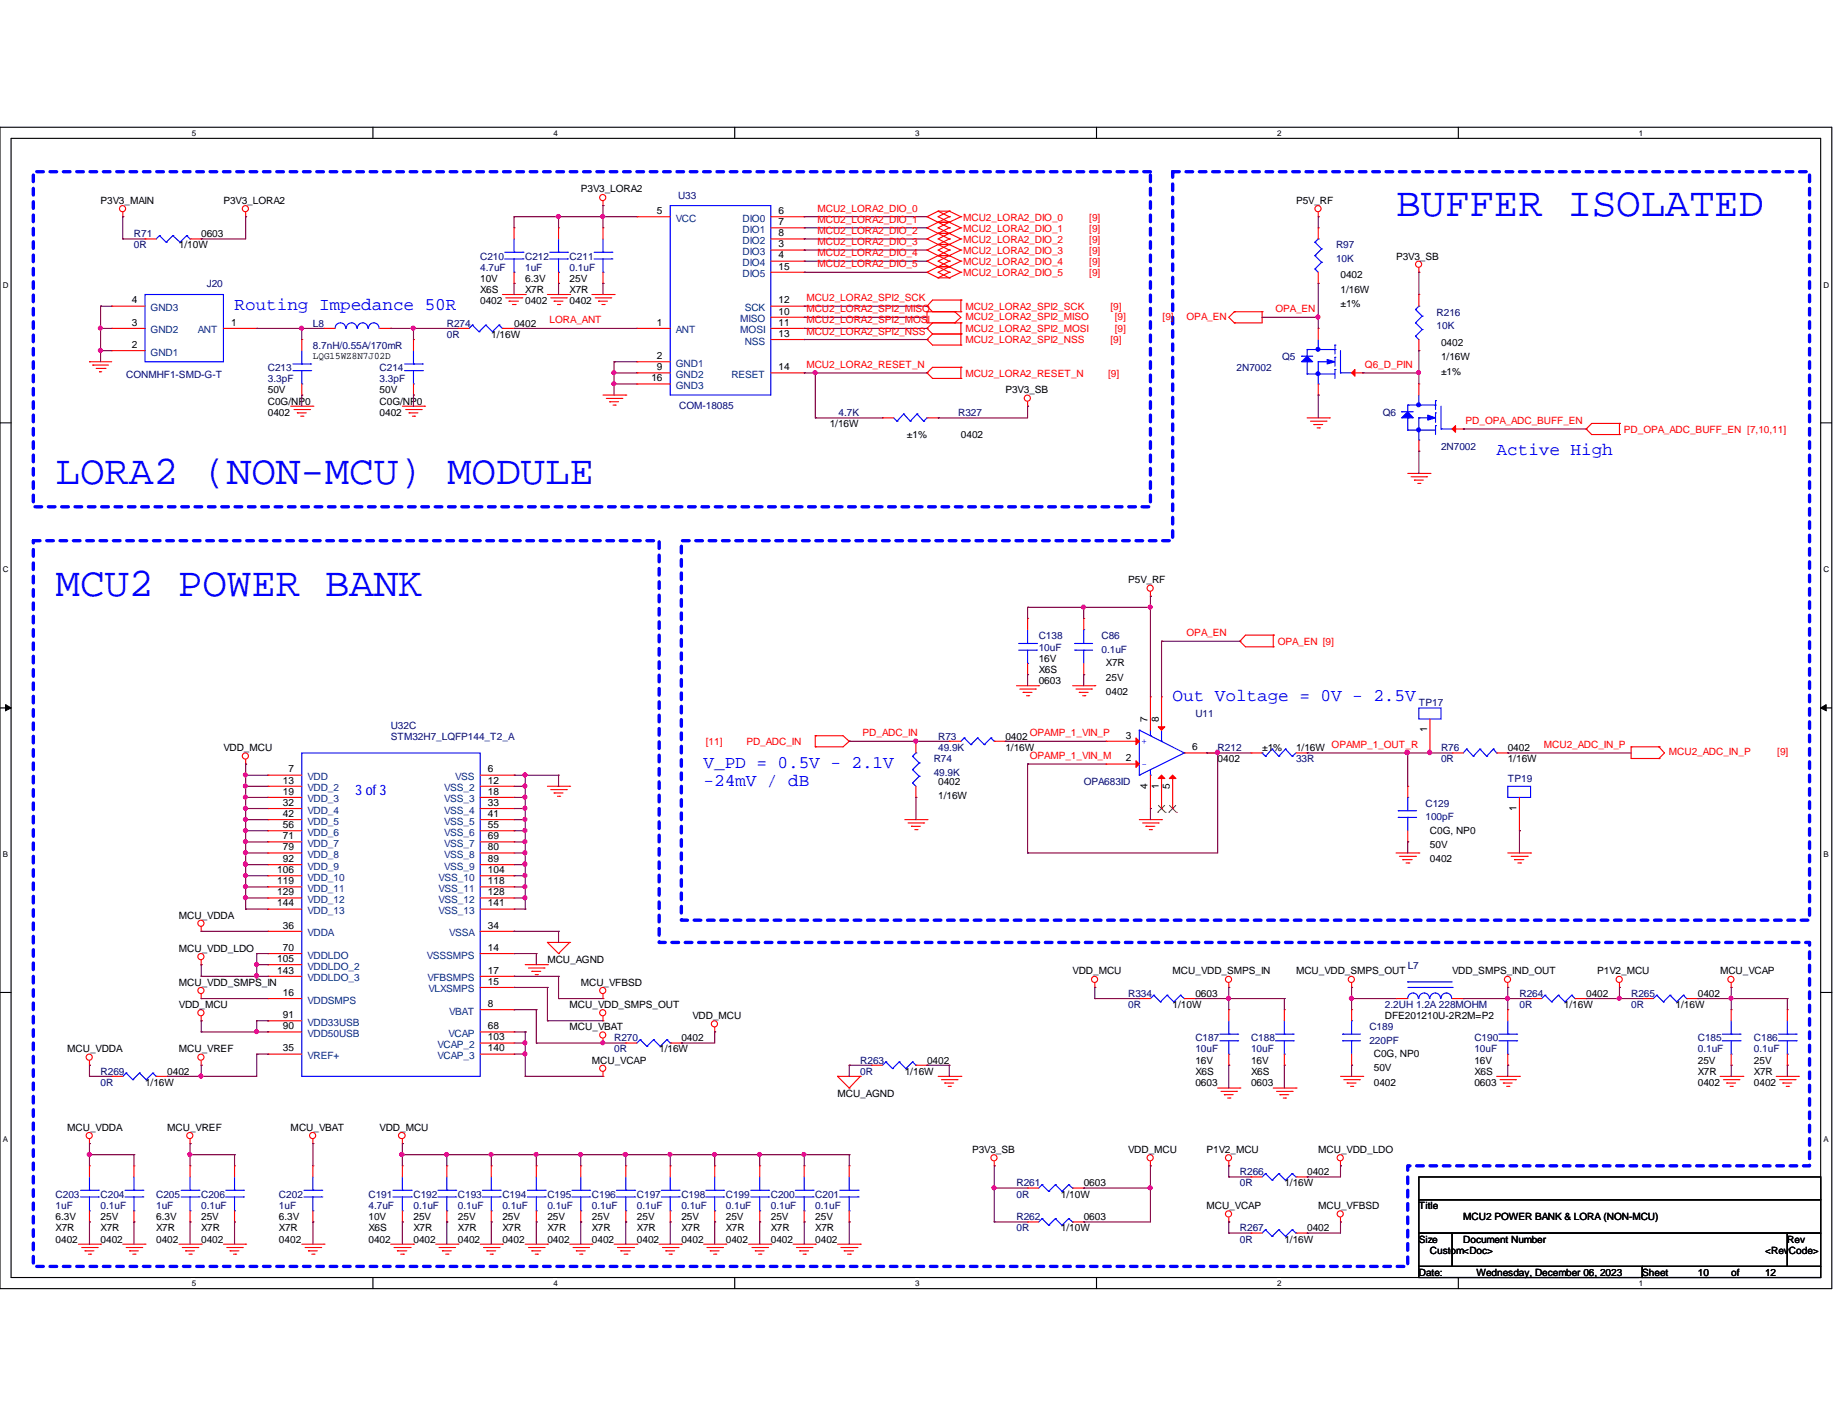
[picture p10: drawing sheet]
<svg xmlns="http://www.w3.org/2000/svg" width="279mm" height="216mm" viewBox="0 0 279 216" stroke-linecap="round" stroke-linejoin="round" font-family="sans-serif">
<defs><g id="words">
<g font-size="6.3" fill="#00f">
<text x="212.7" y="32.9">BUFFER ISOLATED</text>
<text x="8.5" y="73.7">LORA2 (NON-MCU) MODULE</text>
<text x="8.5" y="90.8">MCU2 POWER BANK</text>
</g>
<g font-size="2.7" fill="#00f">
<text x="35.7" y="47.2">Routing Impedance 50R</text>
<text x="228" y="69.3">Active High</text>
<text x="178.6" y="106.8">Out Voltage = 0V - 2.5V</text>
<text x="107.2" y="117">V_PD = 0.5V - 2.1V</text>
<text x="107.2" y="119.7">-24mV / dB</text>
</g>
<text font-size="2.2" fill="#00f" x="54.1" y="121.1">3 of 3</text>
<g font-size="1.5">
<text x="88.5" y="29.3">P3V3_LORA2</text>
<text x="15.3" y="31.1">P3V3_MAIN</text>
<text x="34" y="31.1">P3V3_LORA2</text>
<text x="100.1" y="32.6">5</text>
<text x="118.6" y="32.6">6</text>
<text x="118.6" y="34.3">7</text>
<text x="118.6" y="36">8</text>
<text x="197.4" y="31.1">P5V_RF</text>
<text x="27.3" y="37.8">1/10W</text>
<text x="30.6" y="36.2">0603</text>
<text x="118.6" y="37.7">3</text>
<text x="118.6" y="39.4">4</text>
<text x="118.6" y="41.1">15</text>
<text x="212.7" y="39.5">P3V3_SB</text>
<text x="20.1" y="46.2">4</text>
<text x="73.2" y="42.9">10V</text>
<text x="73.2" y="44.6">X6S</text>
<text x="73.2" y="46.3">0402</text>
<text x="80" y="44.6">X7R</text>
<text x="80" y="42.9">6.3V</text>
<text x="80" y="46.3">0402</text>
<text x="86.8" y="44.6">X7R</text>
<text x="86.8" y="42.9">25V</text>
<text x="86.8" y="46.3">0402</text>
<text x="118.6" y="47.9">10</text>
<text x="118.6" y="46.2">12</text>
<text x="204.2" y="42.4">0402</text>
<text x="204.2" y="44.6">1/16W</text>
<text x="204.2" y="46.8">±1%</text>
<text x="20.1" y="53">2</text>
<text x="20.1" y="49.6">3</text>
<text x="35.2" y="49.6">1</text>
<text x="74.8" y="51.5">1/16W</text>
<text x="78.3" y="49.8">0402</text>
<text x="100.1" y="49.6">1</text>
<text x="118.6" y="49.6">11</text>
<text x="118.6" y="51.3">13</text>
<text x="219.5" y="52.7">0402</text>
<text x="40.8" y="59.9">50V</text>
<text x="47.7" y="54.7">LQG15WZ8N7J02D</text>
<text x="57.8" y="59.9">50V</text>
<text x="99.2" y="58.1">16</text>
<text x="100.1" y="54.7">2</text>
<text x="100.1" y="56.4">9</text>
<text x="118.6" y="56.4">14</text>
<text x="153.2" y="59.9">P3V3_SB</text>
<text x="219.5" y="54.9">1/16W</text>
<text x="219.5" y="57.1">±1%</text>
<text x="40.8" y="61.6">C0G/NP0</text>
<text x="40.8" y="63.3">0402</text>
<text x="57.8" y="61.6">C0G/NP0</text>
<text x="57.8" y="63.3">0402</text>
<text x="126.4" y="65.1">1/16W</text>
<text x="138.2" y="66.8">±1%</text>
<text x="146.4" y="66.8">0402</text>
<text x="171.9" y="88.9">P5V_RF</text>
<text x="158.2" y="100.8">16V</text>
<text x="168.5" y="101.5">X7R</text>
<text x="158.2" y="102.5">X6S</text>
<text x="158.2" y="104.2">0603</text>
<text x="168.5" y="103.7">25V</text>
<text x="168.5" y="105.9">0402</text>
<text x="153.2" y="112.7">0402</text>
<text x="171.5" y="112.5">3</text>
<text x="174.8" y="110.1" transform="rotate(-90 174.8 110.1)">7</text>
<text x="176.5" y="110.1" transform="rotate(-90 176.5 110.1)">8</text>
<text x="217.4" y="111.6" transform="rotate(-90 217.4 111.6)">1</text>
<text x="34" y="114.4">VDD_MCU</text>
<text x="43.1" y="119.4">13</text>
<text x="43.9" y="117.7">7</text>
<text x="74.3" y="117.7">6</text>
<text x="74.3" y="119.4">12</text>
<text x="142.9" y="119.5">0402</text>
<text x="153.2" y="114.4">1/16W</text>
<text x="171.5" y="116">2</text>
<text x="181.6" y="114.3">6</text>
<text x="185.5" y="116.2">0402</text>
<text x="192.3" y="114.4">±1%</text>
<text x="197.4" y="114.4">1/16W</text>
<text x="229.7" y="114.4">0402</text>
<text x="229.7" y="116.2">1/16W</text>
<text x="43.1" y="121.1">19</text>
<text x="43.1" y="122.8">32</text>
<text x="43.1" y="124.5">42</text>
<text x="74.3" y="121.1">18</text>
<text x="74.3" y="122.8">33</text>
<text x="74.3" y="124.5">41</text>
<text x="142.9" y="121.8">1/16W</text>
<text x="174.8" y="120.1" transform="rotate(-90 174.8 120.1)">4</text>
<text x="176.5" y="120.1" transform="rotate(-90 176.5 120.1)">1</text>
<text x="178.2" y="120.1" transform="rotate(-90 178.2 120.1)">5</text>
<text x="231.1" y="123.5" transform="rotate(-90 231.1 123.5)">1</text>
<text x="43.1" y="126.2">56</text>
<text x="43.1" y="127.8">71</text>
<text x="43.1" y="129.5">79</text>
<text x="43.1" y="131.3">92</text>
<text x="74.3" y="126.2">55</text>
<text x="74.3" y="127.8">69</text>
<text x="74.3" y="129.5">80</text>
<text x="74.3" y="131.3">89</text>
<text x="217.8" y="127">C0G, NP0</text>
<text x="217.8" y="129.2">50V</text>
<text x="217.8" y="131.4">0402</text>
<text x="42.2" y="133">106</text>
<text x="42.2" y="134.7">119</text>
<text x="42.2" y="136.4">129</text>
<text x="74.3" y="133">104</text>
<text x="74.3" y="134.7">118</text>
<text x="74.3" y="136.4">128</text>
<text x="27.3" y="140">MCU_VDDA</text>
<text x="42.2" y="138.1">144</text>
<text x="43.1" y="141.5">36</text>
<text x="74.3" y="138.1">141</text>
<text x="74.3" y="141.5">34</text>
<text x="27.3" y="145">MCU_VDD_LDO</text>
<text x="42.2" y="146.6">105</text>
<text x="42.2" y="148.3">143</text>
<text x="43.1" y="144.9">70</text>
<text x="74.3" y="144.9">14</text>
<text x="74.3" y="148.3">17</text>
<text x="83.4" y="146.7">MCU_AGND</text>
<text x="163.4" y="148.4">VDD_MCU</text>
<text x="178.6" y="148.4">MCU_VDD_SMPS_IN</text>
<text x="197.4" y="148.4">MCU_VDD_SMPS_OUT</text>
<text x="221.2" y="148.4">VDD_SMPS_IND_OUT</text>
<text x="243.3" y="148.4">P1V2_MCU</text>
<text x="262" y="148.4">MCU_VCAP</text>
<text x="27.3" y="150.2">MCU_VDD_SMPS_IN</text>
<text x="27.3" y="153.6">VDD_MCU</text>
<text x="43.1" y="151.7">16</text>
<text x="43.1" y="155.1">91</text>
<text x="74.3" y="150">15</text>
<text x="74.3" y="153.4">8</text>
<text x="86.8" y="153.6">MCU_VDD_SMPS_OUT</text>
<text x="88.5" y="150.2">MCU_VFBSD</text>
<text x="105.5" y="155.3">VDD_MCU</text>
<text x="178.6" y="153.6">1/10W</text>
<text x="182.1" y="151.9">0603</text>
<text x="211" y="155.3">DFE201210U-2R2M=P2</text>
<text x="238.3" y="153.6">1/16W</text>
<text x="241.6" y="151.9">0402</text>
<text x="255.3" y="153.6">1/16W</text>
<text x="258.7" y="151.9">0402</text>
<text x="10.2" y="160.4">MCU_VDDA</text>
<text x="27.3" y="160.4">MCU_VREF</text>
<text x="43.1" y="156.8">90</text>
<text x="43.1" y="160.2">35</text>
<text x="74.3" y="156.8">68</text>
<text x="74.3" y="158.5">103</text>
<text x="74.3" y="160.2">140</text>
<text x="86.8" y="157">MCU_VBAT</text>
<text x="100.4" y="160.4">1/16W</text>
<text x="103.8" y="158.7">0402</text>
<text x="209.3" y="161">C0G, NP0</text>
<text x="22.1" y="165.4">1/16W</text>
<text x="25.5" y="163.7">0402</text>
<text x="90.2" y="162.1">MCU_VCAP</text>
<text x="127.6" y="167.2">MCU_AGND</text>
<text x="137.8" y="163.7">1/16W</text>
<text x="141.2" y="162.1">0402</text>
<text x="182.1" y="162.1">16V</text>
<text x="182.1" y="163.7">X6S</text>
<text x="182.1" y="165.4">0603</text>
<text x="190.6" y="162.1">16V</text>
<text x="190.6" y="163.7">X6S</text>
<text x="190.6" y="165.4">0603</text>
<text x="209.3" y="163.2">50V</text>
<text x="209.3" y="165.4">0402</text>
<text x="224.6" y="162.1">16V</text>
<text x="224.6" y="163.7">X6S</text>
<text x="224.6" y="165.4">0603</text>
<text x="258.7" y="163.7">X7R</text>
<text x="258.7" y="162.1">25V</text>
<text x="258.7" y="165.4">0402</text>
<text x="267.2" y="163.7">X7R</text>
<text x="267.2" y="162.1">25V</text>
<text x="267.2" y="165.4">0402</text>
<text x="10.2" y="172.3">MCU_VDDA</text>
<text x="25.5" y="172.3">MCU_VREF</text>
<text x="44.3" y="172.3">MCU_VBAT</text>
<text x="57.8" y="172.3">VDD_MCU</text>
<text x="148.1" y="175.7">P3V3_SB</text>
<text x="171.9" y="175.7">VDD_MCU</text>
<text x="183.8" y="175.7">P1V2_MCU</text>
<text x="199.1" y="179.1">0402</text>
<text x="200.8" y="175.7">MCU_VDD_LDO</text>
<text x="8.5" y="185.9">6.3V</text>
<text x="15.3" y="185.9">25V</text>
<text x="23.8" y="185.9">6.3V</text>
<text x="30.6" y="185.9">25V</text>
<text x="42.5" y="185.9">6.3V</text>
<text x="56.1" y="185.9">10V</text>
<text x="63" y="185.9">25V</text>
<text x="69.8" y="185.9">25V</text>
<text x="76.5" y="185.9">25V</text>
<text x="83.4" y="185.9">25V</text>
<text x="90.2" y="185.9">25V</text>
<text x="97" y="185.9">25V</text>
<text x="103.8" y="185.9">25V</text>
<text x="110.6" y="185.9">25V</text>
<text x="117.4" y="185.9">25V</text>
<text x="124.2" y="185.9">25V</text>
<text x="161.6" y="182.5">1/10W</text>
<text x="165.1" y="185.9">0603</text>
<text x="165.1" y="180.8">0603</text>
<text x="183.8" y="184.2">MCU_VCAP</text>
<text x="195.7" y="180.8">1/16W</text>
<text x="200.8" y="184.2">MCU_VFBSD</text>
<text x="216.2" y="184.2">Title</text>
<text x="222.9" y="185.9">MCU2 POWER BANK &amp; LORA (NON-MCU)</text>
<text x="8.5" y="187.6">X7R</text>
<text x="8.5" y="189.3">0402</text>
<text x="15.3" y="187.6">X7R</text>
<text x="15.3" y="189.3">0402</text>
<text x="23.8" y="187.6">X7R</text>
<text x="23.8" y="189.3">0402</text>
<text x="30.6" y="187.6">X7R</text>
<text x="30.6" y="189.3">0402</text>
<text x="42.5" y="187.6">X7R</text>
<text x="42.5" y="189.3">0402</text>
<text x="56.1" y="187.6">X6S</text>
<text x="56.1" y="189.3">0402</text>
<text x="63" y="187.6">X7R</text>
<text x="63" y="189.3">0402</text>
<text x="69.8" y="187.6">X7R</text>
<text x="69.8" y="189.3">0402</text>
<text x="76.5" y="187.6">X7R</text>
<text x="76.5" y="189.3">0402</text>
<text x="83.4" y="187.6">X7R</text>
<text x="83.4" y="189.3">0402</text>
<text x="90.2" y="187.6">X7R</text>
<text x="90.2" y="189.3">0402</text>
<text x="97" y="187.6">X7R</text>
<text x="97" y="189.3">0402</text>
<text x="103.8" y="187.6">X7R</text>
<text x="103.8" y="189.3">0402</text>
<text x="110.6" y="187.6">X7R</text>
<text x="110.6" y="189.3">0402</text>
<text x="117.4" y="187.6">X7R</text>
<text x="117.4" y="189.3">0402</text>
<text x="124.2" y="187.6">X7R</text>
<text x="124.2" y="189.3">0402</text>
<text x="161.6" y="187.6">1/10W</text>
<text x="195.7" y="189.3">1/16W</text>
<text x="199.1" y="187.6">0402</text>
<text x="216.2" y="189.3">Size</text>
<text x="217.8" y="191">Custom&lt;Doc&gt;</text>
<text x="222.9" y="189.3">Document Number</text>
<text x="268.9" y="191">&lt;RevCode&gt;</text>
<text x="272.3" y="189.3">Rev</text>
<text x="216.2" y="194.4">Date:</text>
<text x="225" y="194.4">Wednesday, December 06, 2023</text>
<text x="250.2" y="194.4">Sheet</text>
<text x="258.7" y="194.4">10</text>
<text x="263.7" y="194.4">of</text>
<text x="268.9" y="194.4">12</text>
</g>
<g font-size="1.5" fill="#004080">
<text x="103" y="33.8">VCC</text>
<text x="113.1" y="33.8">DIO0</text>
<text x="113.1" y="35.5">DIO1</text>
<text x="113.1" y="37.2">DIO2</text>
<text x="113.1" y="38.9">DIO3</text>
<text x="113.1" y="40.6">DIO4</text>
<text x="22.9" y="47.4">GND3</text>
<text x="113.1" y="42.2">DIO5</text>
<text x="113.5" y="47.4">SCK</text>
<text x="22.9" y="50.8">GND2</text>
<text x="30.1" y="50.8">ANT</text>
<text x="103" y="50.8">ANT</text>
<text x="112.8" y="49.1">MISO</text>
<text x="112.8" y="50.8">MOSI</text>
<text x="113.5" y="52.5">NSS</text>
<text x="22.9" y="54.2">GND1</text>
<text x="103" y="55.9">GND1</text>
<text x="103" y="57.6">GND2</text>
<text x="103" y="59.3">GND3</text>
<text x="111.4" y="57.6">RESET</text>
<text x="46.8" y="118.9">VDD</text>
<text x="69.3" y="118.9">VSS</text>
<text x="46.8" y="120.6">VDD_2</text>
<text x="46.8" y="122.3">VDD_3</text>
<text x="46.8" y="124">VDD_4</text>
<text x="46.8" y="125.6">VDD_5</text>
<text x="67.6" y="120.6">VSS_2</text>
<text x="67.6" y="122.3">VSS_3</text>
<text x="67.6" y="124">VSS_4</text>
<text x="67.6" y="125.6">VSS_5</text>
<text x="46.8" y="127.3">VDD_6</text>
<text x="46.8" y="129">VDD_7</text>
<text x="46.8" y="130.7">VDD_8</text>
<text x="67.6" y="127.3">VSS_6</text>
<text x="67.6" y="129">VSS_7</text>
<text x="67.6" y="130.7">VSS_8</text>
<text x="46.8" y="132.5">VDD_9</text>
<text x="46.8" y="134.2">VDD_10</text>
<text x="46.8" y="135.9">VDD_11</text>
<text x="46.8" y="137.6">VDD_12</text>
<text x="66.8" y="134.2">VSS_10</text>
<text x="66.8" y="135.9">VSS_11</text>
<text x="66.8" y="137.6">VSS_12</text>
<text x="67.6" y="132.5">VSS_9</text>
<text x="46.8" y="139.3">VDD_13</text>
<text x="46.8" y="142.7">VDDA</text>
<text x="66.8" y="139.3">VSS_13</text>
<text x="68.4" y="142.7">VSSA</text>
<text x="46.8" y="146">VDDLDO</text>
<text x="46.8" y="147.7">VDDLDO_2</text>
<text x="46.8" y="149.5">VDDLDO_3</text>
<text x="65" y="146">VSSSMPS</text>
<text x="65.1" y="149.5">VFBSMPS</text>
<text x="46.8" y="152.9">VDDSMPS</text>
<text x="65.3" y="151.2">VLXSMPS</text>
<text x="68.4" y="154.6">VBAT</text>
<text x="46.8" y="156.3">VDD33USB</text>
<text x="46.8" y="158">VDD50USB</text>
<text x="46.8" y="161.4">VREF+</text>
<text x="66.6" y="159.7">VCAP_2</text>
<text x="66.6" y="161.4">VCAP_3</text>
<text x="68.3" y="158">VCAP</text>
</g>
<g font-size="1.5" fill="#000080">
<text x="103.3" y="30.3">U33</text>
<text x="20.4" y="36.2">R71</text>
<text x="20.4" y="37.8">0R</text>
<text x="73.2" y="39.5">C210</text>
<text x="73.2" y="41.2">4.7uF</text>
<text x="80" y="39.5">C212</text>
<text x="80" y="41.2">1uF</text>
<text x="86.8" y="39.5">C211</text>
<text x="86.8" y="41.2">0.1uF</text>
<text x="203.5" y="37.8">R97</text>
<text x="203.5" y="39.9">10K</text>
<text x="31.5" y="43.8">J20</text>
<text x="47.7" y="49.8">L8</text>
<text x="47.7" y="53.2">8.7nH/0.55A/170mR</text>
<text x="68.1" y="49.8">R274</text>
<text x="68.1" y="51.5">0R</text>
<text x="218.9" y="48.1">R216</text>
<text x="218.9" y="50.1">10K</text>
<text x="19.2" y="57.6">CONMHF1-SMD-G-T</text>
<text x="40.8" y="56.6">C213</text>
<text x="40.8" y="58.3">3.3pF</text>
<text x="57.8" y="56.6">C214</text>
<text x="57.8" y="58.3">3.3pF</text>
<text x="188.4" y="56.6">2N7002</text>
<text x="195.3" y="54.9">Q5</text>
<text x="103.5" y="62.3">COM-18085</text>
<text x="127.8" y="63.3">4.7K</text>
<text x="146" y="63.3">R327</text>
<text x="210.7" y="63.3">Q6</text>
<text x="219.5" y="68.5">2N7002</text>
<text x="158.2" y="97.4">C138</text>
<text x="158.2" y="99.1">10uF</text>
<text x="167.8" y="97.4">C86</text>
<text x="167.8" y="99.5">0.1uF</text>
<text x="216.2" y="107.6">TP17</text>
<text x="59.5" y="111">U32C</text>
<text x="59.5" y="112.7">STM32H7_LQFP144_T2_A</text>
<text x="142.9" y="112.7">R73</text>
<text x="182.1" y="109.3">U11</text>
<text x="142.2" y="116.2">R74</text>
<text x="142.2" y="118.2">49.9K</text>
<text x="142.9" y="114.4">49.9K</text>
<text x="165.1" y="119.5">OPA683ID</text>
<text x="185.5" y="114.4">R212</text>
<text x="197.4" y="116.2">33R</text>
<text x="219.5" y="114.4">R76</text>
<text x="219.5" y="116.2">0R</text>
<text x="229.7" y="119.2">TP19</text>
<text x="217.2" y="122.9">C129</text>
<text x="217.2" y="125">100pF</text>
<text x="214.5" y="147.6">L7</text>
<text x="171.9" y="151.9">R334</text>
<text x="171.9" y="153.6">0R</text>
<text x="211" y="153.6">2.2UH 1.2A 228MOHM</text>
<text x="231.5" y="151.9">R264</text>
<text x="231.5" y="153.6">0R</text>
<text x="248.5" y="151.9">R265</text>
<text x="248.5" y="153.6">0R</text>
<text x="93.6" y="158.7">R270</text>
<text x="93.6" y="160.4">0R</text>
<text x="182.1" y="158.7">C187</text>
<text x="182.1" y="160.4">10uF</text>
<text x="190.6" y="158.7">C188</text>
<text x="190.6" y="160.4">10uF</text>
<text x="208.6" y="157">C189</text>
<text x="208.6" y="159">220PF</text>
<text x="224.6" y="158.7">C190</text>
<text x="224.6" y="160.4">10uF</text>
<text x="258.7" y="158.7">C185</text>
<text x="258.7" y="160.4">0.1uF</text>
<text x="267.2" y="158.7">C186</text>
<text x="267.2" y="160.4">0.1uF</text>
<text x="15.3" y="163.7">R269</text>
<text x="15.3" y="165.4">0R</text>
<text x="131.1" y="162.1">R263</text>
<text x="131.1" y="163.7">0R</text>
<text x="188.9" y="179.1">R266</text>
<text x="8.5" y="182.5">C203</text>
<text x="8.5" y="184.2">1uF</text>
<text x="15.3" y="182.5">C204</text>
<text x="15.3" y="184.2">0.1uF</text>
<text x="23.8" y="182.5">C205</text>
<text x="23.8" y="184.2">1uF</text>
<text x="30.6" y="182.5">C206</text>
<text x="30.6" y="184.2">0.1uF</text>
<text x="42.5" y="182.5">C202</text>
<text x="42.5" y="184.2">1uF</text>
<text x="56.1" y="182.5">C191</text>
<text x="56.1" y="184.2">4.7uF</text>
<text x="63" y="182.5">C192</text>
<text x="63" y="184.2">0.1uF</text>
<text x="69.8" y="182.5">C193</text>
<text x="69.8" y="184.2">0.1uF</text>
<text x="76.5" y="182.5">C194</text>
<text x="76.5" y="184.2">0.1uF</text>
<text x="83.4" y="182.5">C195</text>
<text x="83.4" y="184.2">0.1uF</text>
<text x="90.2" y="182.5">C196</text>
<text x="90.2" y="184.2">0.1uF</text>
<text x="97" y="182.5">C197</text>
<text x="97" y="184.2">0.1uF</text>
<text x="103.8" y="182.5">C198</text>
<text x="103.8" y="184.2">0.1uF</text>
<text x="110.6" y="182.5">C199</text>
<text x="110.6" y="184.2">0.1uF</text>
<text x="117.4" y="182.5">C200</text>
<text x="117.4" y="184.2">0.1uF</text>
<text x="124.2" y="182.5">C201</text>
<text x="124.2" y="184.2">0.1uF</text>
<text x="154.9" y="185.9">R262</text>
<text x="154.9" y="180.8">R261</text>
<text x="154.9" y="182.5">0R</text>
<text x="188.9" y="180.8">0R</text>
<text x="154.9" y="187.6">0R</text>
<text x="188.9" y="187.6">R267</text>
<text x="188.9" y="189.3">0R</text>
</g>
<g font-size="1.5" fill="#f00">
<text x="124.5" y="32.3">MCU2_LORA2_DIO_0</text>
<text x="124.5" y="34">MCU2_LORA2_DIO_1</text>
<text x="124.5" y="35.6">MCU2_LORA2_DIO_2</text>
<text x="146.7" y="33.6">MCU2_LORA2_DIO_0</text>
<text x="146.7" y="35.3">MCU2_LORA2_DIO_1</text>
<text x="165.9" y="33.6">[9]</text>
<text x="165.9" y="35.3">[9]</text>
<text x="124.5" y="37.3">MCU2_LORA2_DIO_3</text>
<text x="124.5" y="39">MCU2_LORA2_DIO_4</text>
<text x="124.5" y="40.7">MCU2_LORA2_DIO_5</text>
<text x="146.7" y="37">MCU2_LORA2_DIO_2</text>
<text x="146.7" y="38.7">MCU2_LORA2_DIO_3</text>
<text x="146.7" y="40.4">MCU2_LORA2_DIO_4</text>
<text x="165.9" y="37">[9]</text>
<text x="165.9" y="38.7">[9]</text>
<text x="165.9" y="40.4">[9]</text>
<text x="122.9" y="45.9">MCU2_LORA2_SPI2_SCK</text>
<text x="122.9" y="47.6">MCU2_LORA2_SPI2_MISO</text>
<text x="146.7" y="42.1">MCU2_LORA2_DIO_5</text>
<text x="147.1" y="47.2">MCU2_LORA2_SPI2_SCK</text>
<text x="165.9" y="42.1">[9]</text>
<text x="169.2" y="47.2">[9]</text>
<text x="194.3" y="47.6">OPA_EN</text>
<text x="83.7" y="49.3">LORA_ANT</text>
<text x="122.9" y="49.3">MCU2_LORA2_SPI2_MOSI</text>
<text x="122.9" y="51">MCU2_LORA2_SPI2_NSS</text>
<text x="147.1" y="48.8">MCU2_LORA2_SPI2_MISO</text>
<text x="147.1" y="50.6">MCU2_LORA2_SPI2_MOSI</text>
<text x="147.1" y="52.3">MCU2_LORA2_SPI2_NSS</text>
<text x="169.2" y="52.3">[9]</text>
<text x="169.8" y="48.8">[9]</text>
<text x="169.8" y="50.6">[9]</text>
<text x="177.1" y="48.8">[9]</text>
<text x="180.8" y="48.8">OPA_EN</text>
<text x="122.9" y="56">MCU2_LORA2_RESET_N</text>
<text x="147.1" y="57.4">MCU2_LORA2_RESET_N</text>
<text x="168.8" y="57.4">[9]</text>
<text x="207.9" y="56">Q6_D_PIN</text>
<text x="223.3" y="64.6">PD_OPA_ADC_BUFF_EN</text>
<text x="247.4" y="66">PD_OPA_ADC_BUFF_EN [7,10,11]</text>
<text x="180.8" y="96.9">OPA_EN</text>
<text x="194.6" y="98.2">OPA_EN [9]</text>
<text x="107.5" y="113.5">[11]</text>
<text x="113.7" y="113.5">PD_ADC_IN</text>
<text x="131.4" y="112.2">PD_ADC_IN</text>
<text x="156.9" y="112.2">OPAMP_1_VIN_P</text>
<text x="202.9" y="114">OPAMP_1_OUT_R</text>
<text x="235.2" y="114">MCU2_ADC_IN_P</text>
<text x="156.9" y="115.7">OPAMP_1_VIN_M</text>
<text x="254.3" y="115.1">MCU2_ADC_IN_P</text>
<text x="270.8" y="115.1">[9]</text>
</g>
<g font-size="1.5" fill="#00f">
<text x="173.9" y="113.4">+</text>
<text x="173.9" y="116.8">-</text>
</g>
<g font-size="1.2">
<text x="29.2" y="20.7">5</text>
<text x="84.3" y="20.7">4</text>
<text x="139.4" y="20.7">3</text>
<text x="194.6" y="20.7">2</text>
<text x="249.7" y="20.7">1</text>
<text x=".4" y="43.9">D</text>
<text x="277.8" y="43.9">D</text>
<text x=".4" y="87.2">C</text>
<text x="277.8" y="87.2">C</text>
<text x=".4" y="130.6">B</text>
<text x="277.8" y="130.6">B</text>
<text x=".4" y="174">A</text>
<text x="277.8" y="174">A</text>
<text x="29.2" y="195.9">5</text>
<text x="84.3" y="195.9">4</text>
<text x="139.4" y="195.9">3</text>
<text x="194.6" y="195.9">2</text>
<text x="249.7" y="195.9">1</text>
</g>
</g></defs>
<path d="M0 19.4h279.1v176.9h-279.1zM1.7 21.1h275.7v173.5h-275.7z" fill="none" stroke="#000" stroke-width=".17"/>
<g fill="#fff">
<path d="M29.2 19.6h.5v1.2h-.5z"/>
<path d="M29.2 194.8h.5v1.3h-.5z"/>
</g>
<path d="M56.8 19.4v1.7M56.8 194.6v1.7" fill="none" stroke="#000" stroke-width=".17"/>
<g fill="#fff">
<path d="M84.3 19.6h.5v1.2h-.5z"/>
<path d="M84.3 194.8h.5v1.3h-.5z"/>
</g>
<path d="M111.9 19.4v1.7M111.9 194.6v1.7" fill="none" stroke="#000" stroke-width=".17"/>
<g fill="#fff">
<path d="M139.4 19.6h.6v1.2h-.6z"/>
<path d="M139.4 194.8h.6v1.3h-.6z"/>
</g>
<path d="M167 19.4v1.7M167 194.6v1.7" fill="none" stroke="#000" stroke-width=".17"/>
<g fill="#fff">
<path d="M194.6 19.6h.5v1.2h-.5z"/>
<path d="M194.6 194.8h.5v1.3h-.5z"/>
</g>
<path d="M222.2 19.4v1.7M222.2 194.6v1.7" fill="none" stroke="#000" stroke-width=".17"/>
<g fill="#fff">
<path d="M249.7 19.6h.5v1.2h-.5z"/>
<path d="M249.7 194.8h.5v1.3h-.5z"/>
<path d="M.4 42.8h.7v1.2h-.7z"/>
<path d="M277.8 42.8h.7v1.2h-.7z"/>
<path d="M.4 86.1h.7v1.3h-.7z"/>
<path d="M277.8 86.1h.7v1.3h-.7z"/>
</g>
<path d="M0 64.4h1.7M277.4 64.4h1.7" fill="none" stroke="#000" stroke-width=".17"/>
<g fill="#fff">
<path d="M.4 129.5h.7v1.3h-.7z"/>
<path d="M277.8 129.5h.7v1.3h-.7z"/>
</g>
<path d="M0 107.9h1.7M277.4 107.9h1.7" fill="none" stroke="#000" stroke-width=".17"/>
<path d="M.8 107.4l.9 .5-.9 .4zM277.4 107.9l.8-.5v.9z" fill="#000" stroke="#000" stroke-width=".15"/>
<g fill="#fff">
<path d="M.4 172.9h.7v1.3h-.7z"/>
<path d="M277.8 172.9h.7v1.3h-.7z"/>
</g>
<path d="M0 151.2h1.7M277.4 151.2h1.7M216.2 179.3h61.2v3.5h-61.2zM216.2 182.8h61.2v5.1h-61.2zM216.2 187.9h5v5.1h-5zM216.2 193h34v1.6h-34zM221.2 187.9h51.1v5.1h-51.1zM250.2 193h27.2v1.6h-27.2zM272.3 187.9h5.1v5.1h-5.1z" fill="none" stroke="#000" stroke-width=".17"/>
<path d="M5.1 26.2h170.2v51h-170.2zM5.1 82.4h95.3v61.2h175.3v34h-61.2v15.4h-209.4zM103.8 82.4h74.8v-56.2h97.1v114h-171.9z" fill="none" stroke="#00f" stroke-width=".51" stroke-dasharray="1 1"/>
<g fill="none" stroke="#f00" stroke-width=".17">
<path d="M18.7 33h.1M18.7 32.3v.7M22.1 36.4h.1M22.1 36.4h1.7M29 36.4h1.6M30.6 36.4h.1M37.4 33h.1M37.4 32.3v.7M78.3 34.7h.1M78.3 34.7v1.7M85.1 34.7h.1M85.1 34.7v1.7"/>
<path d="M91.9 31.3h.1M91.9 34.7h.1M91.9 30.6v.7M91.9 34.7v1.7M97 33h.1M97 33h5.1M117.4 33h5.1M117.4 34.7h5.1M117.4 36.4h5.1M117.4 38.1h5.1M117.4 39.8h5.1M122.5 33h.1"/>
<path d="M122.5 34.7h.1M122.5 36.4h.1M122.5 38.1h.1M122.5 39.8h.1M141.2 33h.1M141.2 34.7h.1M141.2 36.4h.1M141.2 38.1h.1M141.2 39.8h.1M141.2 33l3.4 1.7M141.2 34.7l3.4 1.7M141.2 36.4l3.4 1.7"/>
<path d="M141.2 38.1l3.4 1.7M141.2 39.8l3.4 1.7M142.9 33.9h.1M142.9 32.2h.1M142.9 35.6h.1M142.9 37.3h.1M142.9 38.9h.1M142.9 33.9h1.7M142.9 32.2h1.7M142.9 32.2l-1.7 .8M142.9 32.2l1.7 .8M142.9 35.6h1.7"/>
<path d="M142.9 37.3h1.7M142.9 38.9h1.7M144.6 32.2h.1M144.6 33.9h.1M144.6 33h.1M144.6 35.6h.1M144.6 34.7h.1M144.6 37.3h.1M144.6 36.4h.1M144.6 38.9h.1M144.6 38.1h.1M144.6 39.8h.1"/>
<path d="M144.6 32.2l1.8 .8M144.6 32.2l-1.7 .8 1.7 .9M144.6 33l-3.4 1.7M144.6 33.9l1.8 .8M144.6 33.9l-1.7 .8 1.7 .9M144.6 34.7l-3.4 1.7M144.6 35.6l1.8 .8M144.6 35.6l-1.7 .8 1.7 .9M144.6 36.4l-3.4 1.7M144.6 37.3l1.8 .8M144.6 37.3l-1.7 .8 1.7 .8M144.6 38.1l-3.4 1.7"/>
<path d="M144.6 38.9l1.8 .9M144.6 38.9l-1.7 .9 1.7 .8M144.6 39.8l-3.4 1.7M146.4 33h.1M146.4 34.7h.1M146.4 36.4h.1M146.4 38.1h.1M146.4 39.8h.1M146.4 33l-1.8 .9M146.4 34.7l-1.8 .9M146.4 36.4l-1.8 .9M146.4 38.1l-1.8 .8"/>
<path d="M146.4 39.8l-1.8 .8M200.8 33h.1M200.8 34.7h.1M200.8 32.3v.7M200.8 34.7v1.7M13.6 55.1h.1M13.6 55.1h3.4M14.1 55.6h.1M14.1 55.6h2.4M14.6 56.1h1.4M15.2 56.6h.1M15.2 56.6h.3"/>
<path d="M16 56.1h.1M17 53.4h.1M17 50h.1M17 46.7h.1M17 50h5.1M17 46.7h5.1M17 53.4h5.1M34 50h5.1M39.1 50h.1M46 51.7h.1M46 51.7v1.7M46 58.5v1.7"/>
<path d="M49.4 50h.1M49.4 50h1.7M57.8 50h1.7M59.5 50h.1M63 51.7h.1M63 51.7v1.7M63 58.5v1.7M69.8 50h.1M69.8 50h1.7M76.5 44.9h3.5M76.5 50h1.8M77 45.4h2.5"/>
<path d="M77.6 45.9h.1M77.6 45.9h1.4M78.1 46.4h.4M78.3 50h.1M78.3 43.2h.1M78.3 41.5v1.7M78.5 46.4h.1M79.5 45.4h.1M80 44.9h.1M83.4 44.9h3.4M83.9 45.4h2.4M84.4 45.9h.1"/>
<path d="M84.4 45.9h1.4M84.9 46.4h.4M85.1 43.2h.1M85.1 41.5v1.7M85.3 46.4h.1M86.3 45.4h.1M86.8 44.9h.1M90.2 44.9h3.4M90.7 45.4h2.3M91.2 45.9h.1M91.2 45.9h1.3M91.7 46.4h.3"/>
<path d="M91.9 43.2h.1M91.9 41.5v1.7M92 46.4h.1M93 45.4h.1M93.6 44.9h.1M97 50h.1M97 55.1h.1M97 56.8h.1M97 58.5h.1M97 55.1h5.1M97 50h5.1M97 56.8h5.1"/>
<path d="M97 58.5h5.1M117.4 50h5.1M117.4 56.8h5.1M117.4 48.3h5.1M117.4 46.7h5.1M117.4 51.7h5.1M117.4 41.5h5.1M122.5 48.3h.1M122.5 50h.1M122.5 46.7h.1M122.5 51.7h.1M122.5 41.5h.1"/>
<path d="M122.5 56.8h.1M141.2 46.7h.1M141.2 47.5h.1M141.2 50h.1M141.2 51.7h.1M141.2 56.8h.1M141.2 41.5h.1M141.2 46.7l.9 .8M141.2 47.5h5.2M141.2 47.5v1.7h5.2M141.2 50l.9 .9M141.2 51.7l.9 .9h4.3"/>
<path d="M141.2 56.8l.9 .9h4.3M141.2 41.5l1.7 .8M142.1 49.2l-.9 .8M142.1 50.9h4.3M142.1 50.9l-.9 .8M142.9 40.6h.1M142.9 42.3h.1M142.9 40.6h1.7M142.9 42.3h1.7M144.6 40.6h.1M144.6 42.3h.1M144.6 41.5h.1"/>
<path d="M144.6 40.6l1.8 .9M144.6 40.6l-1.7 .9 1.7 .8M144.6 41.5l-1.7 .8M145.5 49.2h.1M145.5 47.5h.1M145.5 47.5l.9 .8-.9 .9M146.4 45.7h.1M146.4 47.5h.1M146.4 49.2h.1M146.4 50.9h.1M146.4 52.6h.1M146.4 56h.1"/>
<path d="M146.4 57.7h.1M146.4 41.5h.1M146.4 45.7h-4.3l-.9 1M146.4 45.7v1.8M146.4 49.2v3.4M146.4 56v1.7M146.4 56h-4.3l-.9 .8M146.4 41.5l-1.8 .8M188 49.2h.1M188 47.5h.1M188 47.5h4.3M188 47.5l-.8 .8 .8 .9"/>
<path d="M192.3 47.5h.1M192.3 47.5v1.7h-4.3M200.8 43.2h.1M200.8 50h.1M200.8 41.5v1.7M200.8 50v1.7M200.8 58.5v1.7M205.9 56.8h1.7M207.6 56.8h.1M216.2 41.5h.1M216.2 58.5h.1M216.2 53.4h.1"/>
<path d="M216.2 44.9h.1M216.2 40.8v.7M216.2 44.9v1.8M216.2 51.7v1.7M216.2 58.5v1.7M44.3 61.9h3.4M44.8 62.4h2.4M45.3 62.9h.1M45.3 62.9h1.4M45.8 63.4h.3M46 60.2h.1M46.1 63.4h.1"/>
<path d="M47.2 62.4h.1M47.7 61.9h.1M61.3 61.9h3.4M61.8 62.4h2.4M62.3 62.9h.1M62.3 62.9h1.4M62.8 63.4h.4M63 60.2h.1M63.2 63.4h.1M64.2 62.4h.1M64.7 61.9h.1M91.9 60.2h3.4"/>
<path d="M92.4 60.7h2.3M92.9 61.2h.1M92.9 61.2h1.3M93.4 61.7h.3M93.7 61.7h.1M94.7 60.7h.1M95.3 60.2h.1M134.5 63.7h.1M134.5 63.7h1.6M141.2 63.7h1.7M142.9 63.7h.1M156.5 61.9h.1"/>
<path d="M156.5 61.2v.7M199.1 63.7h3.4M199.6 64.2h2.4M200.2 64.7h.1M200.2 64.7h1.3M200.7 65.2h.3M200.8 60.2h.1M201 65.2h.1M202 64.2h.1M202.5 63.7h.1M214.5 72.1h3.3M215 72.6h2.3"/>
<path d="M215.5 73.2h.1M215.5 73.2h1.3M216 73.7h.3M216.2 68.7h.1M216.2 67.1v1.6M216.3 73.7h.1M217.3 72.6h.1M217.8 72.1h.1M221.2 65.4h1.7M222.9 65.4h.1M241.6 65.4h.1M241.6 65.4l.9 .8h4.2"/>
<path d="M246.7 64.5h.1M246.7 66.2h.1M246.7 64.5v1.7M246.7 64.5h-4.2l-.9 .9M156.5 94.2h.1M156.5 94.2v1.7M165.1 94.2h.1M165.1 94.2v1.7M175.3 90.8h.1M175.3 90.2v.6M188.9 97.7h.1M188.9 97.7l.8 .9h4.3"/>
<path d="M194 96.8h.1M194 98.6h.1M194 96.8h-4.3l-.8 .9M194 96.8v1.8M37.4 116.4h.1M37.4 115.7v.7M40.8 118.1h.1M40.8 119.8h.1M40.8 119.8h5.2M40.8 118.1h5.2M73.2 119.8h5.1M73.2 118.1h5.1"/>
<path d="M78.3 118.1h.1M78.3 119.8h.1M83.4 119.8h3.4M86.8 119.8h.1M124.2 112.1h.1M124.2 113.8h.1M124.2 112.1h4.2l1 .8M124.2 112.1v1.7M129.4 112.9h.1M129.4 112.9l-1 .9h-4.2M139.5 112.9h.1M139.5 112.9v1.8"/>
<path d="M139.5 119.8v1.7M144.6 112.9h.1M144.6 112.9h1.8M151.5 112.9h1.7M153.2 112.9h.1M154.9 104.5h3.3M155.4 105h2.3M155.9 105.5h.1M155.9 105.5h1.3M156.4 106h.3M156.5 102.8h.1M156.5 101.1v1.7"/>
<path d="M156.7 106h.1M157.7 105h.1M158.2 104.5h.1M163.4 104.5h3.4M163.9 105h2.4M164.4 105.5h.1M164.4 105.5h1.4M164.9 106h.4M165.1 102.8h.1M165.1 101.1v1.7M165.3 106h.1M166.3 105h.1"/>
<path d="M166.8 104.5h.1M168.5 112.9h.1M168.5 116.4h.1M168.5 112.9h5.1M168.5 116.4h5.1M175.3 106.2h.1M175.3 106.2v5.1M175.3 118.1v5.1M177 106.2h.1M177 106.2v5.1M177 118.1v5.1M178.6 118.1v5.1"/>
<path d="M180.4 114.7h5.1M185.5 114.7h.1M190.6 114.7h.1M190.6 114.7h1.7M197.4 114.7h1.7M199.1 114.7h.1M214.5 119.8h.1M214.5 119.8v1.7M217.8 114.7h.1M217.8 109.6v5.1M221.2 114.7h.1M221.2 114.7h1.7"/>
<path d="M228 114.7h1.7M229.7 114.7h.1M248.5 113.8h.1M248.5 113.8h4.2M248.5 113.8v1.8h4.2M252.7 115.6h.1M252.7 113.8h.1M252.7 113.8l.9 .9-.9 .9M40.8 121.5h.1M40.8 123.2h.1M40.8 124.9h.1M40.8 126.6h.1"/>
<path d="M40.8 128.3h.1M40.8 130h.1M40.8 131.7h.1M40.8 133.4h.1M40.8 135.1h.1M40.8 136.8h.1M40.8 138.5h.1M40.8 124.9h5.2M40.8 130h5.2M40.8 121.5h5.2M40.8 123.2h5.2M40.8 126.6h5.2"/>
<path d="M40.8 128.3h5.2M40.8 131.7h5.2M40.8 133.4h5.2M40.8 135.1h5.2M40.8 136.8h5.2M40.8 138.5h5.2M73.2 124.9h5.1M73.2 130h5.1M73.2 121.5h5.1M73.2 123.2h5.1M73.2 126.6h5.1M73.2 128.3h5.1"/>
<path d="M73.2 131.7h5.1M73.2 133.4h5.1M73.2 135.1h5.1M73.2 136.8h5.1M73.2 138.5h5.1M78.3 121.5h.1M78.3 123.2h.1M78.3 124.9h.1M78.3 126.6h.1M78.3 128.3h.1M78.3 130h.1M78.3 131.7h.1"/>
<path d="M78.3 133.4h.1M78.3 135.1h.1M78.3 136.8h.1M78.3 138.5h.1M83.9 120.3h2.4M84.4 120.8h.1M84.4 120.8h1.4M84.9 121.3h.4M85.3 121.3h.1M86.3 120.3h.1M137.8 124.9h3.4M138.3 125.4h2.4"/>
<path d="M138.9 125.9h.1M138.9 125.9h1.3M139.4 126.4h.3M139.5 121.5h.1M139.7 126.4h.1M140.7 125.4h.1M141.2 124.9h.1M173.6 124.9h3.4M174.1 125.4h2.3M174.6 125.9h.1M174.6 125.9h1.3M175.1 126.4h.3"/>
<path d="M175.3 123.2h.1M175.4 126.4h.1M176.4 125.4h.1M177 124.9h.1M177 123.2h.1M178.6 123.2h.1M212.7 130h3.5M213.2 130.5h2.4M213.7 131h.1M213.7 131h1.4M214.2 131.5h.4M214.5 128.3h.1"/>
<path d="M214.5 126.6v1.7M214.6 131.5h.1M215.6 130.5h.1M216.2 130h.1M229.7 130h3.5M230.2 130.5h2.5M230.7 131h.1M230.7 131h1.5M231.2 131.5h.4M231.5 126.6h.1M231.5 121.5v5.1M231.6 131.5h.1"/>
<path d="M232.7 130.5h.1M233.2 130h.1M30.6 141.9h.1M30.6 147h.1M30.6 152.1h.1M30.6 155.5h.1M30.6 141.2v.7M30.6 146.3v.7M30.6 151.5v.6M30.6 154.9v.6M40.8 141.9h.1M40.8 145.3h.1"/>
<path d="M40.8 147h.1M40.8 148.8h.1M40.8 152.1h.1M40.8 155.5h.1M40.8 157.2h.1M40.8 147h5.2M40.8 141.9h5.2M40.8 145.3h5.2M40.8 148.8h5.2M40.8 152.1h5.2M40.8 155.5h5.2M40.8 157.2h5.2"/>
<path d="M73.2 158.9h5.1M73.2 141.9h5.1M73.2 145.3h5.1M73.2 148.8h5.1M73.2 157.2h5.1M73.2 150.5h5.1M73.2 153.8h5.1M78.3 141.9h.1M78.3 145.3h.1M78.3 148.8h.1M78.3 150.5h.1M78.3 153.8h.1"/>
<path d="M78.3 157.2h.1M78.3 158.9h.1M80 147h3.4M80.5 147.5h2.4M81 148h.1M81 148h1.4M81.5 148.5h.4M81.9 148.5h.1M82.9 147.5h.1M83.4 143.6h.1M83.4 147h.1M83.4 143.6h3.4"/>
<path d="M83.4 143.6l1.7 1.7M85.1 145.3h.1M86.8 143.6h.1M86.8 143.6l-1.7 1.7M91.9 152.1h.1M91.9 155.5h.1M91.9 158.9h.1M91.9 151.5v.6M91.9 154.9v.6M91.9 158.2v.7M95.3 158.9h.1M95.3 158.9h1.7"/>
<path d="M102.1 158.9h1.7M103.8 158.9h.1M108.9 157.2h.1M108.9 156.5v.7M166.8 150.5h.1M166.8 149.8v.7M173.6 152.1h.1M173.6 152.1h1.7M180.4 152.1h1.7M182.1 152.1h.1M187.2 150.5h.1M187.2 153.8h.1"/>
<path d="M187.2 149.8v.7M187.2 153.8v1.7M195.7 153.8h.1M195.7 153.8v1.7M205.9 150.5h.1M205.9 153.8h.1M205.9 149.8v.7M205.9 153.8v1.7M212.7 152.1h.1M212.7 152.1h1.8M221.2 152.1h1.7M222.9 152.1h.1"/>
<path d="M229.7 150.5h.1M229.7 153.8h.1M229.7 149.8v.7M229.7 153.8v1.7M233.2 152.1h.1M233.2 152.1h1.7M239.9 152.1h1.7M241.6 152.1h.1M246.7 150.5h.1M246.7 149.8v.7M250.2 152.1h.1M250.2 152.1h1.7"/>
<path d="M257 152.1h1.7M258.7 152.1h.1M263.7 150.5h.1M263.7 153.8h.1M263.7 149.8v.7M263.7 153.8v1.7M272.3 153.8h.1M272.3 153.8v1.7M13.6 162.3h.1M13.6 174.2h.1M13.6 177.6h.1M13.6 161.6v.7"/>
<path d="M13.6 173.6v.6M13.6 177.6v1.7M17 164h.1M17 164h1.7M20.4 177.6h.1M20.4 177.6v1.7M23.8 164h1.7M25.5 164h.1M29 174.2h.1M29 177.6h.1M29 173.6v.6M29 177.6v1.7"/>
<path d="M30.6 162.3h.1M30.6 161.6v.7M35.7 177.6h.1M35.7 177.6v1.7M40.8 160.6h.1M40.8 160.6h5.2M47.7 174.2h.1M47.7 177.6h.1M47.7 173.6v.6M47.7 177.6v1.7M61.3 174.2h.1M61.3 177.6h.1"/>
<path d="M61.3 173.6v.6M61.3 177.6v1.7M68.1 177.6h.1M68.1 177.6v1.7M73.2 160.6h5.1M74.8 177.6h.1M74.8 177.6v1.7M78.3 160.6h.1M81.7 177.6h.1M81.7 177.6v1.7M88.5 177.6h.1M88.5 177.6v1.7"/>
<path d="M91.9 164h.1M91.9 163.3v.7M95.3 177.6h.1M95.3 177.6v1.7M102.1 177.6h.1M102.1 177.6v1.7M108.9 177.6h.1M108.9 177.6v1.7M115.7 177.6h.1M115.7 177.6v1.7M122.5 177.6h.1M122.5 177.6v1.7"/>
<path d="M127.6 164h.1M127.6 164h3.5M127.6 164l1.8 1.8M129.4 165.8h.1M129.4 177.6h.1M129.4 177.6v1.7M131.1 164h.1M131.1 164l-1.7 1.8M132.8 162.3h.1M132.8 162.3h1.7M139.5 162.3h1.7M141.2 162.3h.1"/>
<path d="M142.9 164h3.5M143.4 164.5h2.4M143.9 165h.1M143.9 165h1.4M144.4 165.5h.4M144.8 165.5h.1M145.8 164.5h.1M146.4 164h.1M151.5 177.6h.1M151.5 177v.6M175.3 177.6h.1M175.3 177v.6"/>
<path d="M185.5 165.8h3.4M186 166.3h2.4M186.5 166.8h.1M186.5 166.8h1.4M187 167.3h.4M187.2 177.6h.1M187.2 162.3h.1M187.2 160.6v1.7M187.2 177v.6M187.4 167.3h.1M188.4 166.3h.1M188.9 165.8h.1"/>
<path d="M190.6 179.3h.1M190.6 179.3h1.7M194 165.8h3.4M194.5 166.3h2.3M195 166.8h.1M195 166.8h1.3M195.5 167.3h.3M195.7 162.3h.1M195.7 160.6v1.7M195.8 167.3h.1M196.8 166.3h.1M197.4 165.8h.1"/>
<path d="M197.4 179.3h1.7M199.1 179.3h.1M204.2 177.6h.1M204.2 164h3.4M204.2 177v.6M204.7 164.5h2.4M205.2 165h.1M205.2 165h1.4M205.7 165.5h.4M205.9 162.3h.1M205.9 160.6v1.7M206.1 165.5h.1"/>
<path d="M207.1 164.5h.1M207.6 164h.1M228 164h3.5M228.5 164.5h2.4M229 165h.1M229 165h1.4M229.5 165.5h.4M229.7 162.3h.1M229.7 160.6v1.7M229.9 165.5h.1M230.9 164.5h.1M231.5 164h.1"/>
<path d="M262 164h3.5M262.6 164.5h2.3M263.1 165h.1M263.1 165h1.3M263.6 165.5h.3M263.7 162.3h.1M263.7 160.6v1.7M263.9 165.5h.1M264.9 164.5h.1M265.5 164h.1M270.6 164h3.4M271.1 164.5h2.4"/>
<path d="M271.6 165h.1M271.6 165h1.4M272.1 165.5h.4M272.3 162.3h.1M272.3 160.6v1.7M272.5 165.5h.1M273.5 164.5h.1M274 164h.1M11.9 189.6h3.4M12.4 190.1h2.4M13 190.6h.1M13 190.6h1.3"/>
<path d="M13.5 191.1h.3M13.6 186.2h.1M13.6 184.5v1.7M13.8 191.1h.1M14.8 190.1h.1M15.3 189.6h.1M18.7 189.6h3.4M19.2 190.1h2.4M19.7 190.6h.1M19.7 190.6h1.4M20.2 191.1h.4M20.4 186.2h.1"/>
<path d="M20.4 184.5v1.7M20.6 191.1h.1M21.6 190.1h.1M22.1 189.6h.1M27.3 189.6h3.3M27.8 190.1h2.3M28.3 190.6h.1M28.3 190.6h1.3M28.8 191.1h.3M29 186.2h.1M29 184.5v1.7M29.1 191.1h.1"/>
<path d="M30.1 190.1h.1M30.6 189.6h.1M34 189.6h3.4M34.5 190.1h2.4M35.1 190.6h.1M35.1 190.6h1.3M35.6 191.1h.3M35.7 186.2h.1M35.7 184.5v1.7M35.9 191.1h.1M36.9 190.1h.1M37.4 189.6h.1"/>
<path d="M46 189.6h3.4M46.5 190.1h2.4M47 190.6h.1M47 190.6h1.3M47.5 191.1h.3M47.7 186.2h.1M47.7 184.5v1.7M47.8 191.1h.1M48.9 190.1h.1M49.4 189.6h.1M59.5 189.6h3.5M60 190.1h2.5"/>
<path d="M60.5 190.6h.1M60.5 190.6h1.5M61 191.1h.5M61.3 186.2h.1M61.3 184.5v1.7M61.5 191.1h.1M62.5 190.1h.1M63 189.6h.1M66.4 189.6h3.4M66.9 190.1h2.4M67.4 190.6h.1M67.4 190.6h1.3"/>
<path d="M67.9 191.1h.3M68.1 186.2h.1M68.1 184.5v1.7M68.2 191.1h.1M69.3 190.1h.1M69.8 189.6h.1M73.2 189.6h3.3M73.7 190.1h2.3M74.2 190.6h.1M74.2 190.6h1.3M74.7 191.1h.3M74.8 186.2h.1"/>
<path d="M74.8 184.5v1.7M75 191.1h.1M76 190.1h.1M76.5 189.6h.1M80 189.6h3.4M80.5 190.1h2.4M81 190.6h.1M81 190.6h1.4M81.5 191.1h.4M81.7 186.2h.1M81.7 184.5v1.7M81.9 191.1h.1"/>
<path d="M82.9 190.1h.1M83.4 189.6h.1M86.8 189.6h3.4M87.3 190.1h2.4M87.8 190.6h.1M87.8 190.6h1.4M88.3 191.1h.3M88.5 186.2h.1M88.5 184.5v1.7M88.6 191.1h.1M89.7 190.1h.1M90.2 189.6h.1"/>
<path d="M93.6 189.6h3.4M94.1 190.1h2.4M94.6 190.6h.1M94.6 190.6h1.4M95.1 191.1h.4M95.3 186.2h.1M95.3 184.5v1.7M95.5 191.1h.1M96.5 190.1h.1M97 189.6h.1M100.4 189.6h3.4M100.9 190.1h2.4"/>
<path d="M101.4 190.6h.1M101.4 190.6h1.4M101.9 191.1h.4M102.1 186.2h.1M102.1 184.5v1.7M102.3 191.1h.1M103.3 190.1h.1M103.8 189.6h.1M107.2 189.6h3.4M107.7 190.1h2.4M108.2 190.6h.1M108.2 190.6h1.4"/>
<path d="M108.7 191.1h.4M108.9 186.2h.1M108.9 184.5v1.7M109.1 191.1h.1M110.1 190.1h.1M110.6 189.6h.1M114 189.6h3.4M114.6 190.1h2.3M115.1 190.6h.1M115.1 190.6h1.3M115.6 191.1h.3M115.7 186.2h.1"/>
<path d="M115.7 184.5v1.7M115.9 191.1h.1M116.9 190.1h.1M117.4 189.6h.1M120.8 189.6h3.4M121.3 190.1h2.4M121.8 190.6h.1M121.8 190.6h1.4M122.3 191.1h.4M122.5 186.2h.1M122.5 184.5v1.7M122.7 191.1h.1"/>
<path d="M123.7 190.1h.1M124.2 189.6h.1M127.6 189.6h3.5M128.1 190.1h2.5M128.6 190.6h.1M128.6 190.6h1.4M129.1 191.1h.4M129.4 186.2h.1M129.4 184.5v1.7M129.5 191.1h.1M130.6 190.1h.1M131.1 189.6h.1"/>
<path d="M156.5 186.2h.1M156.5 181h.1M156.5 186.2h1.7M156.5 181h1.7M163.4 186.2h1.7M163.4 181h1.7M165.1 186.2h.1M165.1 181h.1M187.2 186.2h.1M187.2 185.5v.7M190.6 187.9h.1M190.6 187.9h1.7"/>
<path d="M197.4 187.9h1.7M199.1 187.9h.1M204.2 186.2h.1M204.2 185.5v.7"/>
<circle cx="18.7" cy="31.8" r=".47"/>
<circle cx="37.4" cy="31.8" r=".47"/>
<circle cx="91.8" cy="30.1" r=".47"/>
<circle cx="200.8" cy="31.8" r=".47"/>
<circle cx="216.1" cy="40.3" r=".47"/>
<circle cx="156.5" cy="60.7" r=".47"/>
<circle cx="175.2" cy="89.6" r=".47"/>
<circle cx="37.4" cy="115.2" r=".47"/>
<circle cx="30.6" cy="150.9" r=".47"/>
<circle cx="30.6" cy="140.7" r=".47"/>
<circle cx="30.6" cy="154.3" r=".47"/>
<circle cx="30.6" cy="145.8" r=".47"/>
<circle cx="91.8" cy="157.7" r=".47"/>
<circle cx="91.8" cy="150.9" r=".47"/>
<circle cx="91.8" cy="154.3" r=".47"/>
<circle cx="108.8" cy="156" r=".47"/>
<circle cx="166.8" cy="149.2" r=".47"/>
<circle cx="187.2" cy="149.2" r=".47"/>
<circle cx="205.9" cy="149.2" r=".47"/>
<circle cx="229.7" cy="149.2" r=".47"/>
<circle cx="246.7" cy="149.2" r=".47"/>
<circle cx="263.7" cy="149.2" r=".47"/>
<circle cx="13.6" cy="173" r=".47"/>
<circle cx="13.6" cy="161.1" r=".47"/>
<circle cx="28.9" cy="173" r=".47"/>
<circle cx="30.6" cy="161.1" r=".47"/>
<circle cx="47.6" cy="173" r=".47"/>
<circle cx="61.2" cy="173" r=".49"/>
<circle cx="91.8" cy="162.8" r=".47"/>
<circle cx="151.4" cy="176.4" r=".47"/>
<circle cx="175.2" cy="176.4" r=".47"/>
<circle cx="187.2" cy="176.4" r=".47"/>
<circle cx="204.2" cy="176.4" r=".47"/>
<circle cx="187.2" cy="185" r=".47"/>
<circle cx="204.2" cy="185" r=".47"/>
</g>
<g fill="none" stroke="#00f" stroke-width=".17">
<path d="M24.3 35.9h.1M24.3 35.9l-.5 .5M24.3 35.9l1 1M25.3 36.9h.1M26.3 35.9h.1M26.3 35.9l-1 1M26.3 35.9l1.1 1M27.4 36.9h.1M28.4 35.9h.1M28.4 35.9l-1 1M28.4 35.9l.6 .5M29 36.4h.1"/>
<path d="M76.9 38.4h2.8M76.9 39.5h2.8M78.3 38.4h.1M78.3 36.4v2M78.3 39.5v2M79.7 38.4h.1M79.7 39.5h.1M83.7 38.4h2.7M83.7 39.5h2.7M85.1 38.4h.1M85.1 36.4v2M85.1 39.5v2"/>
<path d="M86.4 38.4h.1M86.4 39.5h.1M90.5 38.4h2.7M90.5 39.5h2.7M91.9 38.4h.1M91.9 36.4v2M91.9 39.5v2M93.2 38.4h.1M93.2 39.5h.1M102.1 31.3h15.3v28.9h-15.3zM200.3 38.9h.1M200.3 36.9h.1"/>
<path d="M200.3 38.9l1 1.1M200.3 36.9l1 1M200.8 36.4h.1M200.8 36.4l-.5 .5M201.3 40h.1M201.3 37.9h.1M201.3 40l-1 1M201.3 37.9l-1 1M22.1 44.9h11.9v10.2h-11.9zM44.6 55.5h2.7M44.6 56.5h2.7M46 58.5h.1"/>
<path d="M46 55.5h.1M46 53.4v2.1M46 56.5v2M47.3 55.5h.1M47.3 56.5h.1M52.7 50a.81 .81 0 0 0-.8-.8 .81 .81 0 0 0-.8 .8M54.4 50a.81 .81 0 0 0-.9-.8 .81 .81 0 0 0-.8 .8M56 50a.81 .81 0 0 0-.8-.8 .81 .81 0 0 0-.8 .8M57.7 50a.81 .81 0 0 0-.8-.8 .81 .81 0 0 0-.8 .8M61.6 55.5h2.7M61.6 56.5h2.7M63 58.5h.1"/>
<path d="M63 55.5h.1M63 53.4v2.1M63 56.5v2M64.3 55.5h.1M64.3 56.5h.1M72 49.5h.1M72 49.5l-.5 .5M72 49.5l1 1M73 50.5h.1M74 49.5h.1M74 49.5l-1 1M74 49.5l1 1"/>
<path d="M75 50.5h.1M76 49.5h.1M76 49.5l-1 1M76 49.5l.5 .5M76.5 50h.1M78.3 41.5h.1M85.1 41.5h.1M91.9 41.5h.1M198.3 54.3h.1M198.3 54.3h1.7M199.1 57h.1M199.1 55.1h.1"/>
<path d="M199.1 53.3h.1M199.1 57h4.3M199.1 53.3v1M199.1 55.1v1.9M199.1 53.3h4.3M200.3 41h.1M200.3 41l.5 .5M200.8 53.3h.1M200.8 55.1h.1M200.8 58.5h.1M200.8 51.7v1.6M200.8 55.1v3.4"/>
<path d="M200.8 55.1h1.7M203.4 56.3h.1M203.4 54.4h.1M203.4 52.6h.1M203.4 53.3h.1M203.4 52.6v1.3M203.4 54.4v1.4M203.4 56.3v1.4M204.2 56.8h.1M204.2 53.4v3.4M204.2 56.8h1.7M205.9 56.8h.1"/>
<path d="M215.6 51.2h.1M215.6 49.2h.1M215.6 47.2h.1M215.6 51.2l.6 .5M215.6 49.2l1.1 1M215.6 47.2l1.1 1M216.2 46.7h.1M216.2 46.7l-.6 .5M216.7 50.2h.1M216.7 48.2h.1M216.7 50.2l-1.1 1M216.7 48.2l-1.1 1"/>
<path d="M136.1 63.7l.6 .5M136.7 64.2h.1M137.7 63.1h.1M137.7 63.1l-1 1.1M137.7 63.1l1 1.1M138.7 64.2h.1M139.7 63.1h.1M139.7 63.1l-1 1.1M139.7 63.1l1 1.1M140.7 64.2h.1M141.2 63.7h.1M141.2 63.7l-.5 .5"/>
<path d="M213.5 62.7h.1M213.5 62.7h1.8M214.5 65.5h.1M214.5 63.7h.1M214.5 61.7h.1M214.5 65.5h4.2M214.5 61.7v1M214.5 63.7v1.8M214.5 61.7h4.2M216.2 61.7h.1M216.2 63.7h.1M216.2 67.1h.1"/>
<path d="M216.2 60.2v1.5M216.2 63.7v3.4M216.2 63.7h1.6M218.7 64.9h.1M218.7 62.9h.1M218.7 61h.1M218.7 61.7h.1M218.7 61v1.4M218.7 62.9v1.4M218.7 64.9v1.3M219.5 65.4h.1M219.5 61.9v3.5"/>
<path d="M219.5 65.4h1.7M221.2 65.4h.1M155.2 98h2.7M155.2 99.1h2.7M156.5 98h.1M156.5 95.9v2.1M156.5 99.1v2M157.9 98h.1M157.9 99.1h.1M163.7 99.1h.1M163.7 98h.1M163.7 98h2.8"/>
<path d="M163.7 99.1h2.8M165.1 95.9h.1M165.1 99.1h.1M165.1 95.9v2.1M165.1 99.1v2M46 114.7h27.2v49.3h-27.2zM139 119.3h.1M139 117.3h.1M139 115.2h.1M139 119.3l.5 .5M139 117.3l1 1M139 115.2l1 1"/>
<path d="M139.5 114.7h.1M139.5 114.7l-.5 .5M140 118.3h.1M140 116.2h.1M140 118.3l-1 1M140 116.2l-1 1.1M146.9 112.4h.1M146.9 112.4l-.5 .5M146.9 112.4l1 1.1M147.9 113.5h.1M148.9 112.4h.1M148.9 112.4l-1 1.1"/>
<path d="M148.9 112.4l1 1.1M149.9 113.5h.1M151 112.4h.1M151 112.4l-1.1 1.1M151 112.4l.5 .5M151.5 112.9h.1M156.5 101.1h.1M173.6 118.1h.1M173.6 111.3h.1M173.6 111.3l6.8 3.4M173.6 111.3v6.8M175.3 112.1h.1"/>
<path d="M175.3 118.1h.1M175.3 111.3v.8M175.3 117.3v.8M177 112.9h.1M177 111.3v1.6M180.4 114.7h.1M180.4 114.7l-6.8 3.4M192.3 114.7h.1M192.3 114.7l.5 .5M192.8 115.2h.1M193.8 114.1h.1M193.8 114.1l1 1.1"/>
<path d="M193.8 114.1l-1 1.1M194.8 115.2h.1M195.8 114.1h.1M195.8 114.1l1 1.1M195.8 114.1l-1 1.1M196.8 115.2h.1M197.4 114.7l-.6 .5M216.2 107.9h3.3v1.7h-3.3zM223.4 114.1h.1M223.4 114.1l-.5 .6M223.4 114.1l1.1 1.1M224.5 115.2h.1"/>
<path d="M225.5 114.1h.1M225.5 114.1l-1 1.1M225.5 114.1l1 1.1M226.5 115.2h.1M227.5 114.1h.1M227.5 114.1l-1 1.1M227.5 114.1l.5 .6M228 114.7h.1M229.7 119.8h3.5v1.7h-3.5zM213 124.5h.1M213 123.5h.1M213 124.5h2.8"/>
<path d="M213 123.5h2.8M214.5 121.5h.1M214.5 124.5h.1M214.5 121.5v2M214.5 124.5v2.1M97.5 158.4h.1M97.5 158.4l-.5 .5M97.5 158.4l1.1 1M98.6 159.4h.1M99.6 158.4h.1M99.6 158.4l-1 1M99.6 158.4l1 1"/>
<path d="M100.6 159.4h.1M101.6 158.4h.1M101.6 158.4l-1 1M101.6 158.4l.5 .5M102.1 158.9h.1M175.8 151.6h.1M175.8 151.6l-.5 .5M175.8 151.6l1 1.1M176.8 152.7h.1M177.8 151.6h.1M177.8 151.6l-1 1.1M177.8 151.6l1 1.1"/>
<path d="M178.8 152.7h.1M179.8 151.6h.1M179.8 151.6l-1 1.1M179.8 151.6l.6 .5M180.4 152.1h.1M185.8 157.6h2.8M185.8 158.6h2.8M187.2 157.6h.1M187.2 155.5v2.1M187.2 158.6v2M188.6 157.6h.1M188.6 158.6h.1"/>
<path d="M194.3 157.6h2.7M194.3 158.6h2.7M195.7 157.6h.1M195.7 155.5v2.1M195.7 158.6v2M197 157.6h.1M197 158.6h.1M204.6 158.6h.1M204.6 157.6h.1M204.6 157.6h2.7M204.6 158.6h2.7M205.9 155.5h.1"/>
<path d="M205.9 158.6h.1M205.9 155.5v2.1M205.9 158.6v2M214.5 149.6h.1M214.5 149.6h6.7M214.5 150.5h6.7M216.1 152.1a.81 .81 0 0 0-.8-.8 .81 .81 0 0 0-.8 .8M217.8 152.1a.81 .81 0 0 0-.8-.8 .81 .81 0 0 0-.8 .8M219.5 152.1a.81 .81 0 0 0-.9-.8 .81 .81 0 0 0-.8 .8M221.1 152.1a.81 .81 0 0 0-.8-.8 .81 .81 0 0 0-.8 .8M221.2 150.5h.1M228.3 157.6h2.8"/>
<path d="M228.3 158.6h2.8M229.7 157.6h.1M229.7 155.5v2.1M229.7 158.6v2M231.1 157.6h.1M231.1 158.6h.1M235.4 151.6h.1M235.4 151.6l-.5 .5M235.4 151.6l1 1.1M236.4 152.7h.1M237.4 151.6h.1M237.4 151.6l-1 1.1"/>
<path d="M237.4 151.6l1 1.1M238.4 152.7h.1M239.4 151.6h.1M239.4 151.6l-1 1.1M239.4 151.6l.5 .5M239.9 152.1h.1M252.4 151.6h.1M252.4 151.6l-.5 .5M252.4 151.6l1 1.1M253.4 152.7h.1M254.4 151.6h.1M254.4 151.6l-1 1.1"/>
<path d="M254.4 151.6l1 1.1M255.4 152.7h.1M256.5 151.6h.1M256.5 151.6l-1.1 1.1M256.5 151.6l.5 .5M257 152.1h.1M262.4 157.6h2.7M262.4 158.6h2.7M263.7 157.6h.1M263.7 155.5v2.1M263.7 158.6v2M265.1 157.6h.1"/>
<path d="M265.1 158.6h.1M270.9 157.6h2.7M270.9 158.6h2.7M272.3 157.6h.1M272.3 155.5v2.1M272.3 158.6v2M273.6 157.6h.1M273.6 158.6h.1M13.6 179.3v2.1M19.2 163.5h.1M19.2 163.5l-.5 .5M19.2 163.5l1 1"/>
<path d="M20.2 164.5h.1M20.4 179.3v2.1M21.3 163.5h.1M21.3 163.5l-1.1 1M21.3 163.5l1 1M22.3 164.5h.1M23.3 163.5h.1M23.3 163.5l-1 1M23.3 163.5l.5 .5M23.8 164h.1M29 179.3v2.1M35.7 179.3v2.1"/>
<path d="M47.7 179.3v2.1M61.3 179.3v2.1M68.1 179.3v2.1M74.8 179.3v2.1M81.7 179.3v2.1M88.5 179.3v2.1M95.3 179.3v2.1M102.1 179.3v2.1M108.9 179.3v2.1M115.7 179.3v2.1M122.5 179.3v2.1M129.4 179.3v2.1"/>
<path d="M135 161.8h.1M135 161.8l-.5 .5M135 161.8l1 1M136 162.8h.1M137 161.8h.1M137 161.8l-1 1M137 161.8l1 1M138 162.8h.1M139 161.8h.1M139 161.8l-1 1M139 161.8l.5 .5M139.5 162.3h.1"/>
<path d="M187.2 160.6h.1M192.8 178.8h.1M192.8 178.8l-.5 .5M192.8 178.8l1 1M193.8 179.8h.1M194.8 178.8h.1M194.8 178.8l-1 1M194.8 178.8l1 1M195.7 160.6h.1M195.8 179.8h.1M196.8 178.8h.1M196.8 178.8l-1 1"/>
<path d="M196.8 178.8l.6 .5M197.4 179.3h.1M229.7 160.6h.1M263.7 160.6h.1M272.3 160.6h.1M12.3 181.4h2.7M12.3 182.4h2.7M13.6 184.5h.1M13.6 181.4h.1M13.6 182.4v2.1M15 181.4h.1M15 182.4h.1"/>
<path d="M19 181.4h2.8M19 182.4h2.8M20.4 184.5h.1M20.4 181.4h.1M20.4 182.4v2.1M21.8 181.4h.1M21.8 182.4h.1M27.6 181.4h2.7M27.6 182.4h2.7M29 184.5h.1M29 181.4h.1M29 182.4v2.1"/>
<path d="M30.3 181.4h.1M30.3 182.4h.1M34.4 181.4h2.7M34.4 182.4h2.7M35.7 184.5h.1M35.7 181.4h.1M35.7 182.4v2.1M37.1 181.4h.1M37.1 182.4h.1M46.3 181.4h2.7M46.3 182.4h2.7M47.7 184.5h.1"/>
<path d="M47.7 181.4h.1M47.7 182.4v2.1M49 181.4h.1M49 182.4h.1M59.9 181.4h2.8M59.9 182.4h2.8M61.3 184.5h.1M61.3 181.4h.1M61.3 182.4v2.1M62.7 181.4h.1M62.7 182.4h.1M66.7 181.4h2.7"/>
<path d="M66.7 182.4h2.7M68.1 184.5h.1M68.1 181.4h.1M68.1 182.4v2.1M69.4 181.4h.1M69.4 182.4h.1M73.5 181.4h2.7M73.5 182.4h2.7M74.8 184.5h.1M74.8 181.4h.1M74.8 182.4v2.1M76.2 181.4h.1"/>
<path d="M76.2 182.4h.1M80.3 181.4h2.8M80.3 182.4h2.8M81.7 184.5h.1M81.7 181.4h.1M81.7 182.4v2.1M83.1 181.4h.1M83.1 182.4h.1M87.1 181.4h2.7M87.1 182.4h2.7M88.5 184.5h.1M88.5 181.4h.1"/>
<path d="M88.5 182.4v2.1M89.8 181.4h.1M89.8 182.4h.1M93.9 181.4h2.8M93.9 182.4h2.8M95.3 184.5h.1M95.3 181.4h.1M95.3 182.4v2.1M96.7 181.4h.1M96.7 182.4h.1M100.8 181.4h2.7M100.8 182.4h2.7"/>
<path d="M102.1 184.5h.1M102.1 181.4h.1M102.1 182.4v2.1M103.5 181.4h.1M103.5 182.4h.1M107.5 181.4h2.7M107.5 182.4h2.7M108.9 184.5h.1M108.9 181.4h.1M108.9 182.4v2.1M110.2 181.4h.1M110.2 182.4h.1"/>
<path d="M114.4 181.4h2.7M114.4 182.4h2.7M115.7 184.5h.1M115.7 181.4h.1M115.7 182.4v2.1M117.1 181.4h.1M117.1 182.4h.1M121.2 181.4h2.7M121.2 182.4h2.7M122.5 184.5h.1M122.5 181.4h.1M122.5 182.4v2.1"/>
<path d="M123.9 181.4h.1M123.9 182.4h.1M127.9 181.4h2.8M127.9 182.4h2.8M129.4 184.5h.1M129.4 181.4h.1M129.4 182.4v2.1M130.7 181.4h.1M130.7 182.4h.1M158.7 185.7h.1M158.7 180.5h.1M158.7 185.7l-.5 .5"/>
<path d="M158.7 185.7l1.1 1M158.7 180.5l-.5 .5M158.7 180.5l1.1 1M159.8 186.7h.1M159.8 181.5h.1M160.8 185.7h.1M160.8 180.5h.1M160.8 185.7l-1 1M160.8 185.7l1 1M160.8 180.5l-1 1M160.8 180.5l1 1M161.8 186.7h.1"/>
<path d="M161.8 181.5h.1M162.8 185.7h.1M162.8 180.5h.1M162.8 185.7l-1 1M162.8 185.7l.6 .5M162.8 180.5l-1 1M162.8 180.5l.6 .5M163.4 186.2h.1M163.4 181h.1M192.8 187.4h.1M192.8 187.4l-.5 .5M192.8 187.4l1 1"/>
<path d="M193.8 188.4h.1M194.8 187.4h.1M194.8 187.4l-1 1M194.8 187.4l1 1M195.8 188.4h.1M196.8 187.4h.1M196.8 187.4l-1 1M196.8 187.4l.6 .5M197.4 187.9h.1"/>
</g>
<g fill="#00f" stroke="#00f" stroke-width=".17">
<path d="M214.5 62.7l.8 1h-1.8z"/>
<path d="M217.5 63.2l1.2 .5-1.2 .3z"/>
<path d="M199.1 54.3l.9 .8h-1.7z"/>
<path d="M202.2 54.8l1.2 .3-1.2 .4z"/>
<circle cx="216.1" cy="61.7" r=".3"/>
<circle cx="216.1" cy="65.5" r=".3"/>
<circle cx="200.8" cy="53.2" r=".3"/>
<circle cx="200.8" cy="56.9" r=".3"/>
</g>
<g fill="#f00" stroke="#f00" stroke-width=".17">
<path d="M221.2 65.4l.5-.5v1z"/>
<path d="M173.1 112.4l.5 .5-.5 .6z"/>
<path d="M173.1 115.9l.5 .5-.5 .5z"/>
<path d="M176.4 110.7h1.1l-.5 .6z"/>
<path d="M176.4 118.6l.6-.5 .5 .5z"/>
<path d="M178.1 118.6l.5-.5 .6 .5z"/>
<path d="M205.9 56.8l.5-.5v1z"/>
</g>
<path d="M176.4 123.8h.1M176.4 122.7l1.1 1.1M177.5 122.7l-1.1 1.1M177.5 123.8h.1M178.1 123.8h.1M178.1 122.7l1.1 1.1M179.2 122.7l-1.1 1.1M179.2 123.8h.1" fill="none" stroke="#804000" stroke-width=".15"/>
<g fill="none" stroke="#800040" stroke-width=".17">
<path d="M18.7 36.4h.1M18.7 33h.1M18.7 36.4h3.4M18.7 33v3.4M30.6 36.4h.1M37.4 33h.1M37.4 33v3.4h-6.8M78.3 33h.1M78.3 33h18.7M78.3 33v1.7M85.1 33h.1M85.1 33v1.7"/>
<path d="M91.9 31.3h.1M91.9 33h.1M91.9 31.3v3.4M122.5 33h.1M122.5 34.7h.1M122.5 36.4h.1M122.5 38.1h.1M122.5 39.8h.1M122.5 36.4h18.7M122.5 33h18.7M122.5 34.7h18.7M122.5 38.1h18.7"/>
<path d="M122.5 39.8h18.7M200.8 33h.1M200.8 33v1.7M15.3 46.7h.1M15.3 50h.1M15.3 53.4h.1M15.3 46.7h1.7M15.3 46.7v8.4M15.3 50h1.7M15.3 53.4h1.7M39.1 50h.1M39.1 50h10.3"/>
<path d="M46 50h.1M46 50v1.7M59.5 50h.1M59.5 50h10.3M63 50h.1M63 50v1.7M78.3 43.2h.1M78.3 50h.1M78.3 43.2v1.7M78.3 50h18.7M85.1 43.2h.1M85.1 43.2v1.7"/>
<path d="M91.9 43.2h.1M91.9 43.2v1.7M93.6 58.5h.1M93.6 56.8h.1M93.6 55.1h.1M93.6 58.5h3.4M93.6 55.1v5.1M93.6 56.8h3.4M93.6 55.1h3.4M122.5 46.7h.1M122.5 48.3h.1M122.5 50h.1"/>
<path d="M122.5 51.7h.1M122.5 56.8h.1M122.5 41.5h.1M122.5 56.8h18.7M122.5 46.7h18.7M122.5 50h18.7M122.5 48.3h18.7M122.5 51.7h18.7M122.5 41.5h18.7M124.2 56.8h.1M124.2 56.8v6.9M192.3 48.3h.1"/>
<path d="M192.3 48.3h8.5M200.8 43.2h.1M200.8 48.3h.1M200.8 43.2v6.8M207.6 56.8h.1M207.6 56.8h8.6M216.2 41.5h.1M216.2 53.4h.1M216.2 56.8h.1M216.2 41.5v3.4M216.2 53.4v5.1M46 60.2h.1"/>
<path d="M46 60.2v1.7M63 60.2h.1M63 60.2v1.7M124.2 63.7h.1M124.2 63.7h10.3M142.9 63.7h.1M156.5 61.9h.1M156.5 61.9v1.8h-13.6M200.8 60.2h.1M200.8 60.2v3.5M216.2 68.7h.1M216.2 68.7v3.4"/>
<path d="M222.9 65.4h.1M222.9 65.4h18.7M156.5 92.5h.1M156.5 92.5v1.7M156.5 92.5h18.8M165.1 92.5h.1M165.1 92.5v1.7M175.3 90.8h.1M175.3 92.5h.1M175.3 90.8v15.4M177 97.7h.1M177 97.7h11.9"/>
<path d="M177 97.7v8.5M37.4 116.4h.1M37.4 118.1h.1M37.4 119.8h.1M37.4 116.4v22.1M37.4 118.1h3.4M37.4 119.8h3.4M78.3 118.1h6.8M78.3 119.8h1.7M80 118.1h.1M80 119.8h.1M80 118.1v20.4"/>
<path d="M85.1 118.1h.1M85.1 118.1v1.7M129.4 112.9h.1M129.4 112.9h15.2M139.5 112.9h.1M153.2 112.9h.1M153.2 112.9h15.3M156.5 102.8h.1M156.5 116.4h.1M156.5 102.8v1.7M156.5 116.4v13.6M156.5 116.4h12"/>
<path d="M165.1 102.8h.1M165.1 102.8v1.7M183.8 114.7h.1M183.8 114.7h6.8M185.5 114.7h.1M185.5 114.7v15.3h-29M199.1 114.7h.1M199.1 114.7h22.1M214.5 114.7h.1M214.5 114.7v5.1M217.8 114.7h.1M229.7 114.7h.1"/>
<path d="M229.7 114.7h18.8M37.4 121.5h.1M37.4 123.2h.1M37.4 124.9h.1M37.4 126.6h.1M37.4 128.3h.1M37.4 130h.1M37.4 131.7h.1M37.4 133.4h.1M37.4 135.1h.1M37.4 136.8h.1M37.4 138.5h.1"/>
<path d="M37.4 121.5h3.4M37.4 123.2h3.4M37.4 124.9h3.4M37.4 126.6h3.4M37.4 128.3h3.4M37.4 130h3.4M37.4 131.7h3.4M37.4 133.4h3.4M37.4 135.1h3.4M37.4 136.8h3.4M37.4 138.5h3.4M78.3 121.5h1.7"/>
<path d="M78.3 123.2h1.7M78.3 124.9h1.7M78.3 126.6h1.7M78.3 128.3h1.7M78.3 130h1.7M78.3 131.7h1.7M78.3 133.4h1.7M78.3 135.1h1.7M78.3 136.8h1.7M78.3 138.5h1.7M80 121.5h.1M80 123.2h.1"/>
<path d="M80 124.9h.1M80 126.6h.1M80 128.3h.1M80 130h.1M80 131.7h.1M80 133.4h.1M80 135.1h.1M80 136.8h.1M80 138.5h.1M139.5 121.5h.1M139.5 121.5v3.4M156.5 130h.1"/>
<path d="M175.3 123.2h.1M175.3 123.2v1.7M214.5 128.3h.1M214.5 128.3v1.7M231.5 126.6h.1M231.5 126.6v3.4M30.6 141.9h.1M30.6 147h.1M30.6 148.8h.1M30.6 152.1h.1M30.6 155.5h.1M30.6 157.2h.1"/>
<path d="M30.6 141.9h10.2M30.6 147v1.8M30.6 155.5v1.7M30.6 148.8h10.2M30.6 152.1h10.2M30.6 157.2h10.2M39.1 145.3h.1M39.1 147h.1M39.1 155.5h.1M39.1 145.3h1.7M39.1 145.3v3.5M39.1 155.5v1.7"/>
<path d="M39.1 147h1.7M39.1 155.5h1.7M40.8 145.3h.1M40.8 147h.1M40.8 148.8h.1M40.8 155.5h.1M40.8 157.2h.1M78.3 141.9h.1M78.3 145.3h.1M78.3 148.8h.1M78.3 150.5h.1M78.3 153.8h.1"/>
<path d="M78.3 141.9h6.8M78.3 145.3h3.4M78.3 148.8h6.8M78.3 150.5h5.1M78.3 153.8h3.4M78.3 157.2h1.7M78.3 158.9h1.7M80 157.2h.1M80 158.9h.1M80 157.2v6.8M81.7 145.3h.1M81.7 153.8h.1"/>
<path d="M81.7 158.9h.1M81.7 145.3v1.7M81.7 153.8v5.1M81.7 158.9h13.6M83.4 150.5h.1M83.4 155.5h.1M83.4 150.5v5M83.4 155.5h8.5M85.1 141.9h.1M85.1 148.8h.1M85.1 152.1h.1M85.1 141.9v1.7"/>
<path d="M85.1 148.8v3.3M85.1 152.1h6.8M91.9 158.9h.1M103.8 158.9h.1M108.9 157.2h.1M108.9 157.2v1.7h-5.1M166.8 150.5h.1M166.8 152.1h.1M166.8 152.1h6.8M166.8 150.5v1.6M182.1 152.1h.1M182.1 152.1h13.6"/>
<path d="M187.2 150.5h.1M187.2 152.1h.1M187.2 150.5v3.3M195.7 152.1h.1M195.7 152.1v1.7M205.9 150.5h.1M205.9 152.1h.1M205.9 152.1h6.8M205.9 150.5v3.3M222.9 152.1h.1M222.9 152.1h10.3M229.7 150.5h.1"/>
<path d="M229.7 152.1h.1M229.7 150.5v3.3M241.6 152.1h.1M241.6 152.1h8.6M246.7 150.5h.1M246.7 152.1h.1M246.7 150.5v1.6M258.7 152.1h.1M258.7 152.1h13.6M263.7 150.5h.1M263.7 152.1h.1M263.7 150.5v3.3"/>
<path d="M272.3 152.1h.1M272.3 152.1v1.7M13.6 162.3h.1M13.6 164h.1M13.6 174.2h.1M13.6 175.9h.1M13.6 162.3v1.7M13.6 174.2v3.4M13.6 164h3.4M13.6 175.9h6.8M20.4 175.9h.1M20.4 175.9v1.7"/>
<path d="M25.5 164h.1M29 174.2h.1M29 175.9h.1M29 174.2v3.4M29 175.9h6.7M30.6 164h.1M30.6 162.3h.1M30.6 162.3v1.7M35.7 175.9h.1M35.7 175.9v1.7M39.1 160.6h.1M39.1 160.6v3.4h-13.6"/>
<path d="M39.1 160.6h1.7M40.8 160.6h.1M47.7 174.2h.1M47.7 174.2v3.4M61.3 174.2h.1M61.3 175.9h.1M61.3 174.2v3.4M61.3 175.9h68.1M68.1 175.9h.1M68.1 175.9v1.7M74.8 175.9h.1M74.8 175.9v1.7"/>
<path d="M78.3 160.6h1.7M80 160.6h.1M80 164h.1M80 164h11.9M81.7 175.9h.1M81.7 175.9v1.7M88.5 175.9h.1M88.5 175.9v1.7M95.3 175.9h.1M95.3 175.9v1.7M102.1 175.9h.1M102.1 175.9v1.7"/>
<path d="M108.9 175.9h.1M108.9 175.9v1.7M115.7 175.9h.1M115.7 175.9v1.7M122.5 175.9h.1M122.5 175.9v1.7M129.4 162.3h.1M129.4 175.9h.1M129.4 162.3h3.4M129.4 162.3v1.7M129.4 175.9v1.7M141.2 162.3h.1"/>
<path d="M141.2 162.3h3.4M144.6 162.3h.1M144.6 162.3v1.7M151.5 177.6h.1M151.5 177.6v8.6M175.3 177.6h.1M175.3 177.6v8.6h-10.2M187.2 162.3h.1M187.2 177.6h.1M187.2 179.3h.1M187.2 162.3v3.5M187.2 177.6v1.7"/>
<path d="M187.2 179.3h3.4M195.7 162.3h.1M195.7 162.3v3.5M199.1 179.3h.1M204.2 177.6h.1M204.2 177.6v1.7h-5.1M205.9 162.3h.1M205.9 162.3v1.7M229.7 162.3h.1M229.7 162.3v1.7M263.7 162.3h.1M263.7 162.3v1.7"/>
<path d="M272.3 162.3h.1M272.3 162.3v1.7M13.6 186.2h.1M13.6 186.2v3.4M20.4 186.2h.1M20.4 186.2v3.4M29 186.2h.1M29 186.2v3.4M35.7 186.2h.1M35.7 186.2v3.4M47.7 186.2h.1M47.7 186.2v3.4"/>
<path d="M61.3 186.2h.1M61.3 186.2v3.4M68.1 186.2h.1M68.1 186.2v3.4M74.8 186.2h.1M74.8 186.2v3.4M81.7 186.2h.1M81.7 186.2v3.4M88.5 186.2h.1M88.5 186.2v3.4M95.3 186.2h.1M95.3 186.2v3.4"/>
<path d="M102.1 186.2h.1M102.1 186.2v3.4M108.9 186.2h.1M108.9 186.2v3.4M115.7 186.2h.1M115.7 186.2v3.4M122.5 186.2h.1M122.5 186.2v3.4M129.4 186.2h.1M129.4 186.2v3.4M151.5 181h.1M151.5 186.2h.1"/>
<path d="M151.5 181h5M151.5 186.2h5M165.1 181h.1M165.1 186.2h.1M165.1 181h10.2M175.3 181h.1M187.2 186.2h.1M187.2 187.9h.1M187.2 186.2v1.7M187.2 187.9h3.4M199.1 187.9h.1M204.2 186.2h.1"/>
<path d="M204.2 186.2v1.7h-5.1"/>
</g>
<g fill="#f0f" stroke="#f0f" stroke-width=".17">
<circle cx="91.8" cy="33" r=".3"/>
<circle cx="85" cy="33" r=".3"/>
<circle cx="93.5" cy="58.5" r=".3"/>
<circle cx="93.5" cy="56.8" r=".3"/>
<circle cx="63" cy="50" r=".3"/>
<circle cx="15.3" cy="50" r=".3"/>
<circle cx="15.3" cy="53.4" r=".3"/>
<circle cx="45.9" cy="50" r=".3"/>
<circle cx="37.4" cy="118.1" r=".3"/>
<circle cx="80" cy="118.1" r=".3"/>
<circle cx="37.4" cy="121.5" r=".3"/>
<circle cx="37.4" cy="119.8" r=".3"/>
<circle cx="80" cy="121.5" r=".3"/>
<circle cx="80" cy="119.8" r=".3"/>
<circle cx="37.4" cy="123.1" r=".3"/>
<circle cx="80" cy="123.1" r=".3"/>
<circle cx="37.4" cy="126.5" r=".3"/>
<circle cx="37.4" cy="124.8" r=".3"/>
<circle cx="80" cy="126.5" r=".3"/>
<circle cx="80" cy="124.8" r=".3"/>
<circle cx="37.4" cy="128.2" r=".3"/>
<circle cx="80" cy="128.2" r=".3"/>
<circle cx="37.4" cy="131.7" r=".32"/>
<circle cx="37.4" cy="129.9" r=".3"/>
<circle cx="79.9" cy="131.7" r=".32"/>
<circle cx="80" cy="129.9" r=".3"/>
<circle cx="80" cy="133.4" r=".3"/>
<circle cx="37.4" cy="133.4" r=".3"/>
<circle cx="37.4" cy="136.8" r=".3"/>
<circle cx="37.4" cy="135.1" r=".3"/>
<circle cx="80" cy="135.1" r=".3"/>
<circle cx="80" cy="136.8" r=".3"/>
<circle cx="39.1" cy="146.9" r=".3"/>
<circle cx="39.1" cy="148.7" r=".32"/>
<circle cx="39.1" cy="157.2" r=".3"/>
<circle cx="80" cy="160.6" r=".3"/>
<circle cx="80" cy="158.9" r=".3"/>
<circle cx="91.8" cy="158.9" r=".3"/>
<circle cx="187.2" cy="152.1" r=".3"/>
<circle cx="205.9" cy="152.1" r=".3"/>
<circle cx="229.7" cy="152.1" r=".3"/>
<circle cx="246.7" cy="152.1" r=".3"/>
<circle cx="263.7" cy="152.1" r=".3"/>
<circle cx="30.6" cy="164" r=".3"/>
<circle cx="61.2" cy="175.9" r=".32"/>
<circle cx="13.6" cy="175.9" r=".3"/>
<circle cx="28.9" cy="175.9" r=".3"/>
<circle cx="74.8" cy="175.9" r=".3"/>
<circle cx="68" cy="175.9" r=".3"/>
<circle cx="81.7" cy="175.9" r=".3"/>
<circle cx="95.3" cy="175.9" r=".32"/>
<circle cx="88.4" cy="175.9" r=".3"/>
<circle cx="108.8" cy="175.9" r=".3"/>
<circle cx="102.1" cy="175.9" r=".3"/>
<circle cx="115.7" cy="175.9" r=".3"/>
<circle cx="122.5" cy="175.9" r=".3"/>
<circle cx="151.4" cy="181" r=".3"/>
<circle cx="175.2" cy="181" r=".3"/>
<circle cx="124.2" cy="56.8" r=".3"/>
<circle cx="165.1" cy="92.5" r=".3"/>
<circle cx="175.2" cy="92.5" r=".3"/>
<circle cx="139.5" cy="112.9" r=".3"/>
<circle cx="185.4" cy="114.6" r=".32"/>
<circle cx="214.4" cy="114.6" r=".34"/>
<circle cx="217.8" cy="114.6" r=".32"/>
<circle cx="200.8" cy="48.3" r=".3"/>
<circle cx="216.1" cy="56.8" r=".3"/>
</g>
<use href="#words"/>
</svg>
